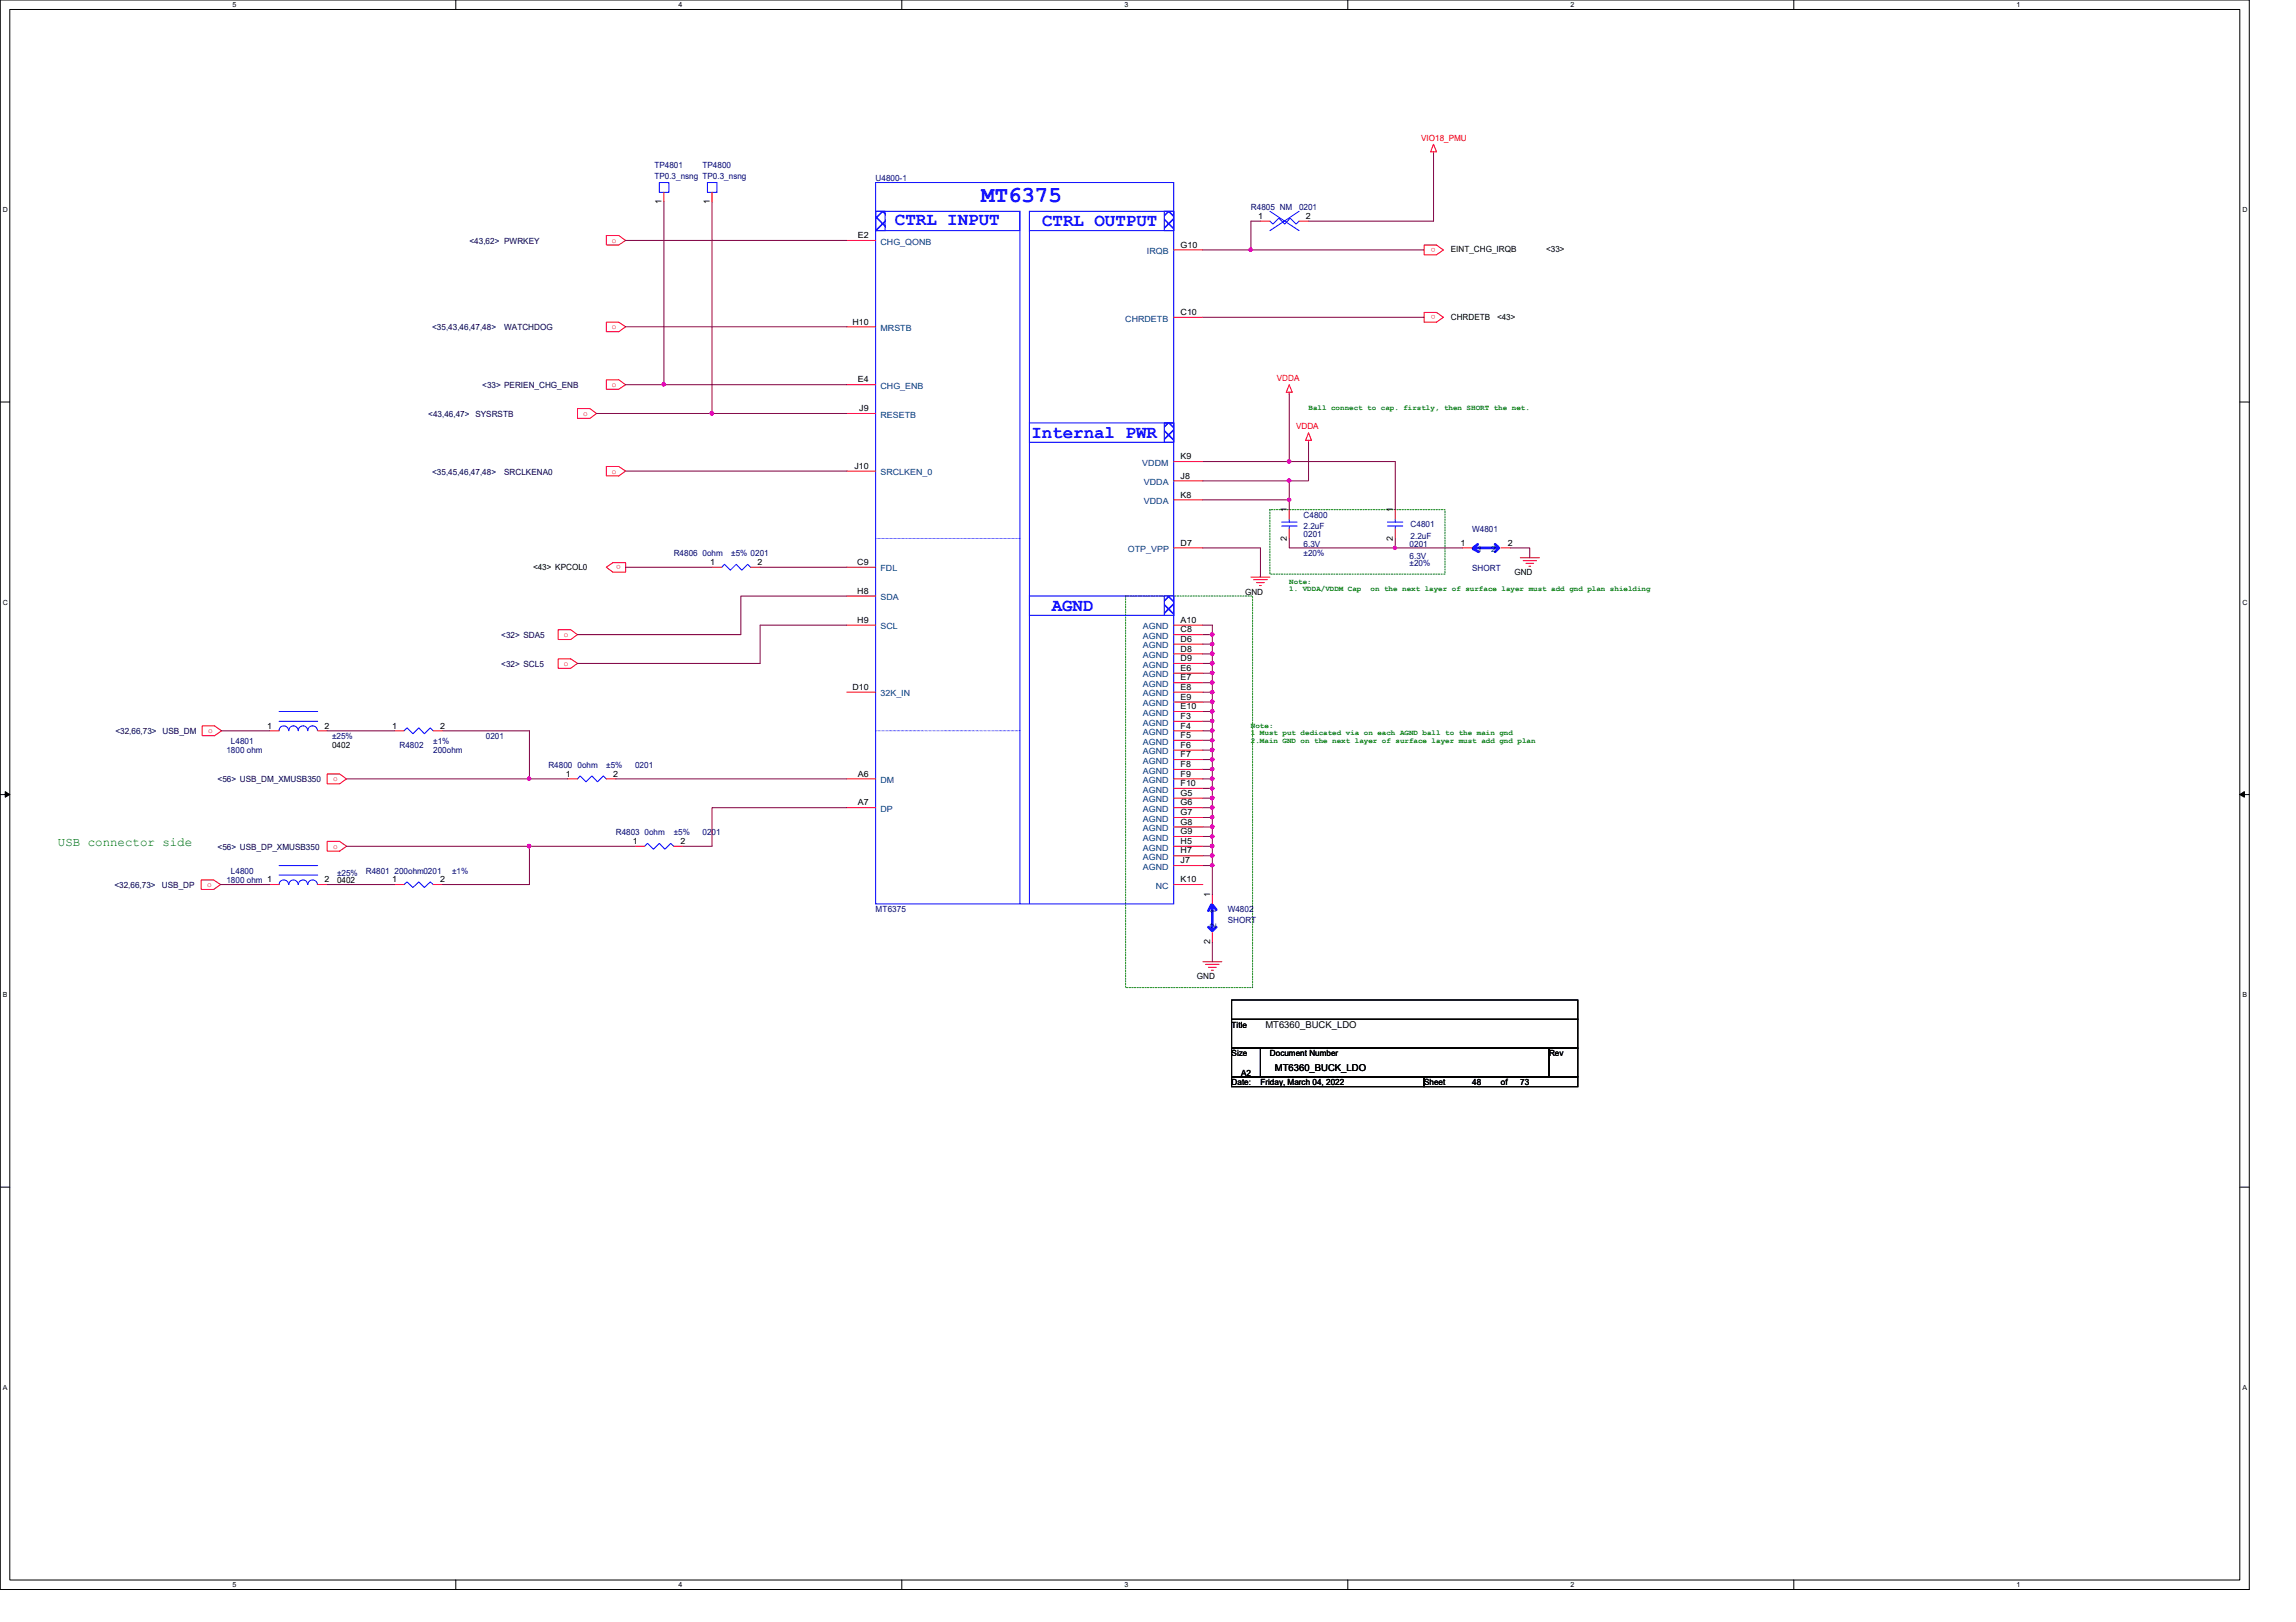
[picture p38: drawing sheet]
<svg xmlns="http://www.w3.org/2000/svg" width="297mm" height="210mm" viewBox="0 0 297 210" stroke-linecap="round" stroke-linejoin="round" font-family="sans-serif">
<defs><g id="words">
<text font-size="3" fill="#00f" x="127" y="26.1">MT6375</text>
<g font-size="2.3" fill="#00f">
<text x="115.8" y="29.1">CTRL INPUT</text>
<text x="134.8" y="29.3">CTRL OUTPUT</text>
<text x="133.4" y="56.6">Internal PWR</text>
<text x="136.1" y="79">AGND</text>
</g>
<text font-size="1.6" fill="#008000" x="7.5" y="109.5">USB connector side</text>
<g font-size="1.2">
<text x="163.7" y="133.1">MT6360_BUCK_LDO</text>
<text x="164.9" y="138.6">MT6360_BUCK_LDO</text>
</g>
<g font-size="1.1" fill="#000080">
<text x="84.7" y="21.7">TP4801</text>
<text x="84.7" y="23.2">TP0.3_nsng TP0.3_nsng</text>
<text x="90.9" y="21.7">TP4800</text>
<text x="113.3" y="23.5">U4800-1</text>
<text x="161.8" y="27.2">R4805 NM</text>
<text x="168.1" y="27.2">0201</text>
<text x="87.2" y="72">R4806 0ohm</text>
<text x="94.6" y="72">±5% 0201</text>
<text x="168.7" y="67">C4800</text>
<text x="168.7" y="68.5">2.2uF</text>
<text x="168.7" y="69.5">0201</text>
<text x="168.7" y="70.7">6.3V</text>
<text x="168.7" y="72">±20%</text>
<text x="182.4" y="70.7">0201</text>
<text x="182.5" y="68.2">C4801</text>
<text x="182.5" y="69.7">2.2uF</text>
<text x="190.5" y="68.9">W4801</text>
<text x="182.4" y="72.3">6.3V</text>
<text x="182.4" y="73.2">±20%</text>
<text x="190.5" y="74">SHORT</text>
<text x="43" y="95.6">±25%</text>
<text x="62.9" y="95.6">0201</text>
<text x="29.3" y="97.5">1800 ohm</text>
<text x="29.9" y="96.3">L4801</text>
<text x="51.7" y="96.9">R4802</text>
<text x="56" y="97.5">200ohm</text>
<text x="56" y="96.3">±1%</text>
<text x="70.9" y="99.4">R4800 0ohm</text>
<text x="78.4" y="99.4">±5%</text>
<text x="82.2" y="99.4">0201</text>
<text x="29.9" y="113.1">L4800</text>
<text x="43.6" y="113.4">±25%</text>
<text x="47.3" y="113.1">R4801 200ohm0201</text>
<text x="58.5" y="113.1">±1%</text>
<text x="79.7" y="108.1">R4803 0ohm</text>
<text x="87.2" y="108.1">±5%</text>
<text x="90.9" y="108.1">0201</text>
<text x="29.3" y="114.3">1800 ohm 1</text>
<text x="113.3" y="118">MT6375</text>
<text x="158.8" y="118">W4802</text>
<text x="158.8" y="119.5">SHORT</text>
</g>
<g font-size="1.1" fill="#f00">
<text x="183.9" y="18.2">VIO18_PMU</text>
<text x="79.2" y="31.4">o</text>
<text x="185.7" y="32" transform="rotate(180 185.7 32)">o</text>
<text x="185.7" y="40.8" transform="rotate(180 185.7 40.8)">o</text>
<text x="79.2" y="42.6">o</text>
<text x="75.4" y="53.8">o</text>
<text x="79.2" y="50.1">o</text>
<text x="165.2" y="49.3">VDDA</text>
<text x="167.7" y="55.5">VDDA</text>
<text x="79.2" y="61.3">o</text>
<text x="80.3" y="73.1" transform="rotate(180 80.3 73.1)">o</text>
<text x="72.9" y="82.4">o</text>
<text x="72.9" y="86.2">o</text>
<text x="26.9" y="94.9">o</text>
<text x="43.1" y="101.1">o</text>
<text x="43.1" y="109.8">o</text>
<text x="26.8" y="114.8">o</text>
</g>
<g font-size="1.1">
<text x="85.6" y="26.4" transform="rotate(-90 85.6 26.4)">1</text>
<text x="91.8" y="26.4" transform="rotate(-90 91.8 26.4)">1</text>
<text x="162.8" y="28.3">1</text>
<text x="169" y="28.3">2</text>
<text x="111" y="30.8">E2</text>
<text x="152.7" y="32">G10</text>
<text x="187.7" y="32.6">EINT_CHG_IRQB</text>
<text x="200" y="32.6">&lt;33&gt;</text>
<text x="110.3" y="42">H10</text>
<text x="152.7" y="40.8">C10</text>
<text x="187.7" y="41.4">CHRDETB</text>
<text x="193.7" y="41.4">&lt;43&gt;</text>
<text x="111" y="49.5">E4</text>
<text x="111.2" y="53.2">J9</text>
<text x="152.7" y="59.4">K9</text>
<text x="110.5" y="60.7">J10</text>
<text x="152.7" y="61.9">J8</text>
<text x="152.7" y="64.4">K8</text>
<text x="152.7" y="70.6">D7</text>
<text x="166.5" y="70" transform="rotate(-90 166.5 70)">2</text>
<text x="166.5" y="66.3" transform="rotate(-90 166.5 66.3)">1</text>
<text x="180.2" y="70" transform="rotate(-90 180.2 70)">2</text>
<text x="180.2" y="66.3" transform="rotate(-90 180.2 66.3)">1</text>
<text x="188.9" y="70.6">1</text>
<text x="195.1" y="70.6">2</text>
<text x="69" y="73.7">&lt;43&gt; KPCOL0</text>
<text x="91.9" y="73.1">1</text>
<text x="98" y="73.1">2</text>
<text x="110.9" y="73.1">C9</text>
<text x="110.9" y="76.8">H8</text>
<text x="161.1" y="77">GND</text>
<text x="195.9" y="74.5">GND</text>
<text x="110.9" y="80.6">H9</text>
<text x="152.7" y="80.6">A10</text>
<text x="152.7" y="83.1">D6</text>
<text x="152.7" y="81.8">C8</text>
<text x="110.3" y="89.3">D10</text>
<text x="152.7" y="84.3">D8</text>
<text x="152.7" y="86.8">E6</text>
<text x="152.7" y="88.1">E7</text>
<text x="152.7" y="89.3">E8</text>
<text x="152.7" y="85.6">D9</text>
<text x="34.6" y="94.3">1</text>
<text x="42" y="94.3">2</text>
<text x="50.8" y="94.3">1</text>
<text x="56.9" y="94.3">2</text>
<text x="152.7" y="91.8">E10</text>
<text x="152.7" y="93">F3</text>
<text x="152.7" y="94.3">F4</text>
<text x="152.7" y="95.5">F5</text>
<text x="152.7" y="90.6">E9</text>
<text x="43" y="96.9">0402</text>
<text x="73.2" y="100.5">1</text>
<text x="79.3" y="100.5">2</text>
<text x="111" y="100.5">A6</text>
<text x="152.7" y="96.8">F6</text>
<text x="152.7" y="98">F7</text>
<text x="152.7" y="100.5">F9</text>
<text x="152.7" y="101.7">F10</text>
<text x="152.7" y="99.3">F8</text>
<text x="111" y="104.2">A7</text>
<text x="152.7" y="103">G5</text>
<text x="152.7" y="104.2">G6</text>
<text x="152.7" y="105.5">G7</text>
<text x="152.7" y="106.7">G8</text>
<text x="152.7" y="108">G9</text>
<text x="81.9" y="109.2">1</text>
<text x="88.1" y="109.2">2</text>
<text x="152.7" y="109.2">H5</text>
<text x="152.7" y="110.4">H7</text>
<text x="152.7" y="111.7">J7</text>
<text x="42" y="114.2">2</text>
<text x="43.6" y="114.3">0402</text>
<text x="50.8" y="114.2">1</text>
<text x="56.9" y="114.2">2</text>
<text x="152.7" y="114.2">K10</text>
<text x="156.5" y="116.1" transform="rotate(-90 156.5 116.1)">1</text>
<text x="156.5" y="122.2" transform="rotate(-90 156.5 122.2)">2</text>
<text x="154.9" y="126.7">GND</text>
<text x="159.3" y="133">Title</text>
<text x="159.3" y="136.7">Size</text>
<text x="164.3" y="136.7">Document Number</text>
<text x="200.4" y="136.7">Rev</text>
<text x="159.3" y="140.4">Date:</text>
<text x="160.6" y="139.2">A2</text>
<text x="163.1" y="140.4">Friday, March 04, 2022</text>
<text x="184.2" y="140.4">Sheet</text>
<text x="190.5" y="140.4">48</text>
<text x="194.2" y="140.4">of</text>
<text x="196.7" y="140.4">73</text>
</g>
<g font-size="1.1" fill="#000040">
<text x="60.7" y="31.5">&lt;43,62&gt; PWRKEY</text>
<text x="55.9" y="42.8">&lt;35,43,46,47,48&gt;</text>
<text x="65.2" y="42.8">WATCHDOG</text>
<text x="55.4" y="53.9">&lt;43,46,47&gt; SYSRSTB</text>
<text x="62.4" y="50.2">&lt;33&gt; PERIEN_CHG_ENB</text>
<text x="55.9" y="61.4">&lt;35,45,46,47,48&gt;</text>
<text x="65.2" y="61.4">SRCLKENA0</text>
<text x="64.9" y="82.5">&lt;32&gt; SDA5</text>
<text x="64.9" y="86.3">&lt;32&gt; SCL5</text>
<text x="14.9" y="95">&lt;32,66,73&gt; USB_DM</text>
<text x="28.1" y="101.2">&lt;56&gt; USB_DM_XMUSB350</text>
<text x="28.1" y="109.9">&lt;56&gt; USB_DP_XMUSB350</text>
<text x="14.8" y="114.9">&lt;32,66,73&gt;</text>
<text x="21" y="114.9">USB_DP</text>
</g>
<g font-size="1.1" fill="#004080">
<text x="113.9" y="31.7">CHG_QONB</text>
<text x="148.4" y="32.9">IRQB</text>
<text x="145.6" y="41.6">CHRDETB</text>
<text x="113.9" y="42.8">MRSTB</text>
<text x="113.9" y="50.3">CHG_ENB</text>
<text x="113.9" y="54.1">RESETB</text>
<text x="113.9" y="61.5">SRCLKEN_0</text>
<text x="147.8" y="60.3">VDDM</text>
<text x="148" y="62.8">VDDA</text>
<text x="148" y="65.2">VDDA</text>
<text x="145.9" y="71.5">OTP_VPP</text>
<text x="191.1" y="71.5">1</text>
<text x="192.9" y="71.5">2</text>
<text x="113.9" y="74">FDL</text>
<text x="113.9" y="77.7">SDA</text>
<text x="113.9" y="81.4">SCL</text>
<text x="147.9" y="81.4">AGND</text>
<text x="147.9" y="83.9">AGND</text>
<text x="147.9" y="82.7">AGND</text>
<text x="147.9" y="85.2">AGND</text>
<text x="147.9" y="87.7">AGND</text>
<text x="147.9" y="88.9">AGND</text>
<text x="147.9" y="86.4">AGND</text>
<text x="113.9" y="90.1">32K_IN</text>
<text x="147.9" y="90.1">AGND</text>
<text x="147.9" y="92.6">AGND</text>
<text x="147.9" y="93.9">AGND</text>
<text x="147.9" y="95.1">AGND</text>
<text x="147.9" y="91.4">AGND</text>
<text x="113.9" y="101.3">DM</text>
<text x="147.9" y="96.4">AGND</text>
<text x="147.9" y="97.6">AGND</text>
<text x="147.9" y="98.8">AGND</text>
<text x="147.9" y="101.3">AGND</text>
<text x="147.9" y="100.1">AGND</text>
<text x="113.9" y="105.1">DP</text>
<text x="147.9" y="102.6">AGND</text>
<text x="147.9" y="103.8">AGND</text>
<text x="147.9" y="105.1">AGND</text>
<text x="147.9" y="106.3">AGND</text>
<text x="147.9" y="107.6">AGND</text>
<text x="147.9" y="108.8">AGND</text>
<text x="147.9" y="110.1">AGND</text>
<text x="147.9" y="111.3">AGND</text>
<text x="147.9" y="112.6">AGND</text>
<text x="149.5" y="115">NC</text>
<text x="157.4" y="118.2" transform="rotate(-90 157.4 118.2)">1</text>
<text x="157.4" y="120.1" transform="rotate(-90 157.4 120.1)">2</text>
</g>
<g font-size="1" fill="#008000">
<text x="169.3" y="53.1">Ball connect to cap. firstly, then SHORT the net.</text>
<text x="166.8" y="75.5">Note:</text>
<text x="166.8" y="76.5">1. VDDA/VDDM Cap</text>
<text x="177.3" y="76.5">on the next layer of surface layer must add gnd plan shielding</text>
<text x="161.8" y="94.2">Note:</text>
<text x="161.8" y="95.2">1 Must put dedicated via on each AGND ball to the main gnd</text>
<text x="161.8" y="96.1">2.Main GND on the next layer of surface layer must add gnd plan</text>
</g>
<g font-size=".9">
<text x="30.1" y=".9">5</text>
<text x="87.8" y=".9">4</text>
<text x="145.5" y=".9">3</text>
<text x="203.2" y=".9">2</text>
<text x="260.9" y=".9">1</text>
<text x=".4" y="27.4">D</text>
<text x="290.1" y="27.4">D</text>
<text x=".4" y="78.2">C</text>
<text x="290.1" y="78.2">C</text>
<text x=".4" y="129">B</text>
<text x="290.1" y="129">B</text>
<text x=".4" y="179.8">A</text>
<text x="290.1" y="179.8">A</text>
<text x="30.1" y="205.4">5</text>
<text x="87.8" y="205.4">4</text>
<text x="145.5" y="205.4">3</text>
<text x="203.2" y="205.4">2</text>
<text x="260.9" y="205.4">1</text>
</g>
</g></defs>
<path d="M0 0h291v205.7h-291zM1.3 1.2h288.5v203.3h-288.5z" fill="none" stroke="#000" stroke-width=".13"/>
<g fill="#fff">
<path d="M30.1 .1h.5v1h-.5z"/>
<path d="M30.1 204.6h.5v1h-.5z"/>
</g>
<path d="M59 0v1.2M59 204.5v1.2" fill="none" stroke="#000" stroke-width=".13"/>
<g fill="#fff">
<path d="M87.8 .1h.5v1h-.5z"/>
<path d="M87.8 204.6h.5v1h-.5z"/>
</g>
<path d="M116.7 0v1.2M116.7 204.5v1.2" fill="none" stroke="#000" stroke-width=".13"/>
<g fill="#fff">
<path d="M145.5 .1h.5v1h-.5z"/>
<path d="M145.5 204.6h.5v1h-.5z"/>
</g>
<path d="M174.4 0v1.2M174.4 204.5v1.2" fill="none" stroke="#000" stroke-width=".13"/>
<g fill="#fff">
<path d="M203.2 .1h.5v1h-.5z"/>
<path d="M203.2 204.6h.5v1h-.5z"/>
</g>
<path d="M232.1 0v1.2M232.1 204.5v1.2" fill="none" stroke="#000" stroke-width=".13"/>
<g fill="#fff">
<path d="M260.9 .1h.5v1h-.5z"/>
<path d="M260.9 204.6h.5v1h-.5z"/>
<path d="M.4 26.6h.6v1h-.6z"/>
<path d="M290.1 26.6h.6v1h-.6z"/>
<path d="M.4 77.4h.6v1h-.6z"/>
<path d="M290.1 77.4h.6v1h-.6z"/>
</g>
<path d="M0 52h1.3M289.8 52h1.2" fill="none" stroke="#000" stroke-width=".13"/>
<g fill="#fff">
<path d="M.4 128.2h.6v1h-.6z"/>
<path d="M290.1 128.2h.6v1h-.6z"/>
</g>
<path d="M0 102.8h1.3M.7 102.4l.6 .4-.6 .4zM289.8 102.8h1.2M289.8 102.8l.6-.4v.8z" fill="none" stroke="#000" stroke-width=".13"/>
<path d="M.7 102.4l.6 .4-.6 .4zM289.8 102.8l.6-.4v.8z" fill="#000"/>
<g fill="#fff">
<path d="M.4 179h.5v1h-.5z"/>
<path d="M290.1 179h.6v1h-.6z"/>
</g>
<path d="M159.3 129.4h44.8v2.5h-44.8zM159.3 131.9h44.8v3.7h-44.8zM159.3 135.6h3.8v3.8h-3.8zM159.3 139.4h24.9v1.2h-24.9zM163.1 135.6h37.3v3.8h-37.3zM184.2 139.4h19.9v1.2h-19.9zM200.4 135.6h3.7v3.8h-3.7zM0 153.6h1.3M289.8 153.6h1.2" fill="none" stroke="#000" stroke-width=".13"/>
<path d="M145.6 77.1h16.4v50.7h-16.4zM164.3 66h22.6v8.3h-22.6z" fill="none" stroke="#008000" stroke-width=".13" stroke-dasharray=".2 .2"/>
<g fill="none" stroke="#f00" stroke-width=".13">
<path d="M185.5 18.7l.3 .9h-.7zM185.5 19.6v.3M78.4 30.5h1.6l.9 .6-.9 .6h-1.6zM85.9 24.9v1.2M92.1 24.9v1.2M163.1 28.6h1.2M168.1 28.6h1.2M184.2 31.7h1.6l.9 .6-.9 .7h-1.6zM74.7 52.9h1.6l.9 .6-.9 .6h-1.6zM78.4 41.7h1.6l.9 .6-.9 .6h-1.6zM78.4 49.1h1.6l.9 .7-.9 .6h-1.6zM166.8 50.8v.2"/>
<path d="M166.8 49.8l.4 1h-.8zM169.3 56l.4 1h-.8zM169.3 57v.2M184.2 40.4h1.6l.9 .7-.9 .6h-1.6zM78.4 60.4h1.6l.9 .6-.9 .6h-1.6zM78.4 73.4l.9-.6h1.6v1.2h-1.6zM92.1 73.4h1.3M97.1 73.4h1.2M161.8 74.7h2.5M162.2 75h1.8M162.6 75.4h1M162.9 75.8h.3"/>
<path d="M166.8 66v1.2M166.8 68.5v1.2M180.5 66v1.2M180.5 68.5v1.2M189.2 70.9h1.3M194.2 70.9h1.2M196.7 72.2h2.5M197.1 72.6h1.7M197.4 72.9h1M197.8 73.3h.2M26.2 93.9h1.6l.9 .7-.9 .6h-1.6zM34.9 94.6h1.2"/>
<path d="M41.1 94.6h1.2M51.1 94.6h1.2M56 94.6h1.3M72.2 81.5h1.6l.9 .6-.9 .7h-1.6zM72.2 85.3h1.6l.9 .6-.9 .6h-1.6zM26 113.9h1.6l.9 .6-.9 .6h-1.6zM34.9 114.5h1.2M41.1 114.5h1.2M42.3 108.9h1.6l.9 .6-.9 .7h-1.6zM42.3 100.2h1.6l.9 .6-.9 .6h-1.6zM51.1 114.5h1.2M56 114.5h1.3"/>
<path d="M73.4 100.8h1.3M78.4 100.8h1.3M82.2 109.5h1.2M87.2 109.5h1.2M156.8 115.7v1.3M155.6 124.5h2.5M156 124.8h1.7M156.3 125.2h1M156.7 125.6h.3M156.8 120.7v1.3"/>
</g>
<g fill="none" stroke="#00f" stroke-width=".13">
<path d="M85.3 23.6h1.2v1.3h-1.2zM91.5 23.6h1.2v1.3h-1.2zM164.3 28.6l.4 .4 .7-.8 .8 .8 .7-.8 .8 .8 .4-.4M164.3 27.3l3.8 2.5M168.1 27.3l-3.8 2.5M93.4 73.4l.3-.4 .8 .8 .7-.8 .8 .8 .7-.8 .4 .4M165.8 67.6h2M165.8 68.1h2M166.8 67.2v.4M166.8 68.1v.4M179.5 67.6h2M179.5 68.1h2"/>
<path d="M180.5 67.2v.4M180.5 68.1v.4M36.1 93.3h5M36.1 92.1h5M37.3 94.5a.61 .61 0 0 0-.6-.6 .61 .61 0 0 0-.6 .7M38.6 94.5a.59 .59 0 0 0-.7-.6 .59 .59 0 0 0-.5 .7M39.8 94.5a.59 .59 0 0 0-.6-.6 .59 .59 0 0 0-.6 .7M41.1 94.5a.61 .61 0 0 0-.7-.6 .61 .61 0 0 0-.6 .7M52.3 94.6l.4-.4 .7 .8 .8-.8 .7 .8 .8-.8 .3 .4M36.1 113.2h5M36.1 112h5M37.3 114.5a.61 .61 0 0 0-.6-.6 .61 .61 0 0 0-.6 .6"/>
<path d="M38.6 114.5a.59 .59 0 0 0-.6-.6 .59 .59 0 0 0-.6 .6M39.8 114.5a.59 .59 0 0 0-.6-.6 .59 .59 0 0 0-.6 .6M41.1 114.5a.61 .61 0 0 0-.7-.6 .61 .61 0 0 0-.6 .6M52.3 114.5l.4-.4 .7 .8 .8-.8 .7 .8 .8-.8 .3 .4M74.7 100.8l.4-.4 .7 .8 .8-.8 .7 .8 .8-.8 .3 .4M83.4 109.5l.4-.4 .7 .8 .8-.8 .7 .8 .8-.8 .4 .4"/>
</g>
<path d="M190.6 71l.7 .4M190.8 70.9h2.7M191.2 70.4l-.6 .5M193.4 70.4l.4 .4M193.9 70.9l-.5 .5M156.3 120l.5 .5M156.7 117.1l-.4 .8M156.8 117.3v2.8M156.8 117.1l.6 .6M157.4 120l-.4 .4" fill="none" stroke="#00f" stroke-width=".34"/>
<path d="M113.3 27.3h1.2v2.5h-1.2z" fill-rule="evenodd" fill="#fff"/>
<path d="M113.3 27.3h1.2v2.5h-1.2z" fill-rule="evenodd" fill="#00f"/>
<path d="M113.3 27.3h1.2v2.5h-1.2zM113.3 27.3h18.7v2.5h-18.7z" fill="none" stroke="#00f" stroke-width=".13"/>
<path d="M150.6 27.3h1.2v2.5h-1.2z" fill-rule="evenodd" fill="#fff"/>
<path d="M150.6 27.3h1.2v2.5h-1.2z" fill-rule="evenodd" fill="#00f"/>
<path d="M133.2 27.3h18.6v2.5h-18.6zM150.6 27.3h1.2v2.5h-1.2zM133.2 77.1h18.6v2.5h-18.6z" fill="none" stroke="#00f" stroke-width=".13"/>
<path d="M150.6 77.1h1.2v2.5h-1.2z" fill-rule="evenodd" fill="#fff"/>
<path d="M150.6 77.1h1.2v2.5h-1.2z" fill-rule="evenodd" fill="#00f"/>
<path d="M150.6 77.1h1.2v2.5h-1.2z" fill="none" stroke="#00f" stroke-width=".13"/>
<path d="M150.6 54.7h1.2v2.5h-1.2z" fill-rule="evenodd" fill="#fff"/>
<path d="M150.6 54.7h1.2v2.5h-1.2z" fill-rule="evenodd" fill="#00f"/>
<path d="M113.3 23.6h38.5v93.4h-38.5zM132 27.3v89.7M133.2 27.3v89.7M133.2 54.7h18.6v2.5h-18.6zM150.6 54.7h1.2v2.5h-1.2zM113.3 69.7h18.7M132 69.7h.1M113.3 94.6h18.7M132 94.6h.1" fill="none" stroke="#00f" stroke-width=".13"/>
<g fill="none" stroke="#f00" stroke-width=".13">
<path d="M109.6 31.1h3.7M151.8 32.3h3.8M109.6 42.3h3.7M109.6 49.8h3.7M109.6 53.5h3.7M151.8 41.1h3.8M151.8 59.7h3.8M109.6 61h3.7M109.6 73.4h3.7M109.6 77.1h3.7M151.8 62.2h3.8M151.8 64.7h3.8"/>
<path d="M151.8 70.9h3.8M109.6 80.9h3.7M109.6 89.6h3.7M151.8 80.9h3.8M151.8 89.6h3.8M151.8 83.4h3.8M151.8 84.6h3.8M151.8 87.1h3.8M151.8 88.4h3.8M151.8 92.1h3.8M151.8 93.3h3.8M151.8 94.6h3.8"/>
<path d="M151.8 95.8h3.8M151.8 97.1h3.8M151.8 98.3h3.8M151.8 82.1h3.8M151.8 90.8h3.8M151.8 99.6h3.8M151.8 85.9h3.8M109.6 100.8h3.7M109.6 104.5h3.7M151.8 100.8h3.8M151.8 104.5h3.8M151.8 102h3.8"/>
<path d="M151.8 103.3h3.8M151.8 105.8h3.8M151.8 107h3.8M151.8 108.2h3.8M151.8 109.5h3.8M151.8 110.7h3.8M151.8 112h3.8M151.8 114.5h3.8"/>
</g>
<path d="M92.1 26.1v27.4" fill="none" stroke="#800040" stroke-width=".13"/>
<path d="M91.9 53.3h.3l.1 .2-.1 .1-.1 .1-.2-.1z" fill-rule="evenodd" fill="#f0f"/>
<path d="M91.9 53.3h.3l.1 .2-.1 .1-.1 .1-.2-.1z" fill="none" stroke="#f0f" stroke-width=".13"/>
<g fill="none" stroke="#800040" stroke-width=".13">
<path d="M80.9 31.1h28.7M77.2 53.5h32.4M80.9 42.3h28.7M80.9 49.8h5M80.9 61h28.7M109.6 77.1h-13.8v5M28.7 94.6h6.2M42.3 94.6h8.8M57.3 94.6h11.2v6.2h-23.7M109.6 80.9h-11.3v5M28.5 114.5h6.4M42.3 114.5h8.8"/>
<path d="M44.8 109.5h23.7v5h-11.2M79.7 100.8h29.9M109.6 104.5h-17.5v5h-3.7"/>
</g>
<path d="M68.3 100.6h.3l.1 .2-.1 .1-.1 .1-.2-.1z" fill-rule="evenodd" fill="#f0f"/>
<path d="M68.3 100.6h.3l.1 .2-.1 .1-.1 .1-.2-.1z" fill="none" stroke="#f0f" stroke-width=".13"/>
<path d="M155.6 32.3h6.2M155.6 41.1h28.6M180.5 59.7v6.3M155.6 64.7h11.2v1.3M74.7 85.9h23.6M74.7 82.1h21.1" fill="none" stroke="#800040" stroke-width=".13"/>
<path d="M166.6 64.5h.3l.1 .2-.1 .1-.2 .1-.1-.1z" fill-rule="evenodd" fill="#f0f"/>
<path d="M166.6 64.5h.3l.1 .2-.1 .1-.2 .1-.1-.1z" fill="none" stroke="#f0f" stroke-width=".13"/>
<path d="M155.6 97.1h1.2v1.2" fill="none" stroke="#800040" stroke-width=".13"/>
<path d="M156.6 98.1h.4l.1 .2-.1 .1-.2 .1-.2-.1z" fill-rule="evenodd" fill="#f0f"/>
<path d="M156.6 98.1h.4l.1 .2-.1 .1-.2 .1-.2-.1z" fill="none" stroke="#f0f" stroke-width=".13"/>
<path d="M156.6 96.9h.4l.1 .1-.1 .2-.2 .1-.2-.1z" fill-rule="evenodd" fill="#f0f"/>
<path d="M156.6 96.9h.4l.1 .1-.1 .2-.2 .1-.2-.1z" fill="none" stroke="#f0f" stroke-width=".13"/>
<path d="M155.6 98.3h1.2v1.3h-1.2" fill="none" stroke="#800040" stroke-width=".13"/>
<path d="M156.6 99.4h.4l.1 .1-.1 .2h-.2h-.2z" fill-rule="evenodd" fill="#f0f"/>
<path d="M156.6 99.4h.4l.1 .1-.1 .2h-.2h-.2z" fill="none" stroke="#f0f" stroke-width=".13"/>
<path d="M156.8 99.6v2.4M155.6 100.8h1.2" fill="none" stroke="#800040" stroke-width=".13"/>
<path d="M156.6 101.9h.4l.1 .1-.1 .2h-.2h-.2z" fill-rule="evenodd" fill="#f0f"/>
<path d="M156.6 101.9h.4l.1 .1-.1 .2h-.2h-.2z" fill="none" stroke="#f0f" stroke-width=".13"/>
<path d="M156.6 100.6h.4l.1 .2-.1 .1-.2 .1-.2-.1z" fill-rule="evenodd" fill="#f0f"/>
<path d="M156.6 100.6h.4l.1 .2-.1 .1-.2 .1-.2-.1z" fill="none" stroke="#f0f" stroke-width=".13"/>
<path d="M155.6 102h1.2v2.5M155.6 103.3h1.2" fill="none" stroke="#800040" stroke-width=".13"/>
<path d="M156.6 104.3h.4l.1 .2-.1 .2h-.2h-.2z" fill-rule="evenodd" fill="#f0f"/>
<path d="M156.6 104.3h.4l.1 .2-.1 .2h-.2h-.2z" fill="none" stroke="#f0f" stroke-width=".13"/>
<path d="M156.6 103.1h.4l.1 .2-.1 .1-.2 .1-.2-.1z" fill-rule="evenodd" fill="#f0f"/>
<path d="M156.6 103.1h.4l.1 .2-.1 .1-.2 .1-.2-.1z" fill="none" stroke="#f0f" stroke-width=".13"/>
<path d="M155.6 104.5h1.2v1.3" fill="none" stroke="#800040" stroke-width=".13"/>
<path d="M156.6 105.6h.4l.1 .1-.1 .2-.2 .1-.2-.1z" fill-rule="evenodd" fill="#f0f"/>
<path d="M156.6 105.6h.4l.1 .1-.1 .2-.2 .1-.2-.1z" fill="none" stroke="#f0f" stroke-width=".13"/>
<path d="M155.6 105.8h1.2v1.2h-1.2" fill="none" stroke="#800040" stroke-width=".13"/>
<path d="M156.6 106.8h.4l.1 .2-.1 .2h-.2h-.2z" fill-rule="evenodd" fill="#f0f"/>
<path d="M156.6 106.8h.4l.1 .2-.1 .2h-.2h-.2z" fill="none" stroke="#f0f" stroke-width=".13"/>
<path d="M156.8 107v1.2h-1.2" fill="none" stroke="#800040" stroke-width=".13"/>
<path d="M156.6 108.1h.4l.1 .1-.1 .2-.2 .1-.2-.1z" fill-rule="evenodd" fill="#f0f"/>
<path d="M156.6 108.1h.4l.1 .1-.1 .2-.2 .1-.2-.1z" fill="none" stroke="#f0f" stroke-width=".13"/>
<path d="M155.6 109.5h1.2M156.8 108.2v2.5" fill="none" stroke="#800040" stroke-width=".13"/>
<path d="M156.6 109.3h.4l.1 .2-.1 .1-.2 .1-.2-.1z" fill-rule="evenodd" fill="#f0f"/>
<path d="M156.6 109.3h.4l.1 .2-.1 .1-.2 .1-.2-.1z" fill="none" stroke="#f0f" stroke-width=".13"/>
<path d="M155.6 110.7h1.2v1.3" fill="none" stroke="#800040" stroke-width=".13"/>
<path d="M156.6 110.5h.4l.1 .2-.1 .2-.2 .1-.2-.1z" fill-rule="evenodd" fill="#f0f"/>
<path d="M156.6 110.5h.4l.1 .2-.1 .2-.2 .1-.2-.1z" fill="none" stroke="#f0f" stroke-width=".13"/>
<path d="M155.6 112h1.2" fill="none" stroke="#800040" stroke-width=".13"/>
<path d="M156.6 111.8h.4l.1 .2-.1 .1-.2 .1-.2-.1z" fill-rule="evenodd" fill="#f0f"/>
<path d="M156.6 111.8h.4l.1 .2-.1 .1-.2 .1-.2-.1z" fill="none" stroke="#f0f" stroke-width=".13"/>
<path d="M161.8 28.6v3.7h22.4M156.8 112v3.7" fill="none" stroke="#800040" stroke-width=".13"/>
<path d="M161.6 32.1h.3l.1 .2-.1 .2-.1 .1-.2-.1z" fill-rule="evenodd" fill="#f0f"/>
<path d="M161.6 32.1h.3l.1 .2-.1 .2-.1 .1-.2-.1z" fill="none" stroke="#f0f" stroke-width=".13"/>
<path d="M185.5 19.9v8.7h-16.2M161.8 28.6h1.3M155.6 70.9h7.5v3.8M155.6 80.9h1.2v1.2h-1.2" fill="none" stroke="#800040" stroke-width=".13"/>
<path d="M156.6 81.9h.4l.1 .2-.1 .2h-.2h-.2z" fill-rule="evenodd" fill="#f0f"/>
<path d="M156.6 81.9h.4l.1 .2-.1 .2h-.2h-.2z" fill="none" stroke="#f0f" stroke-width=".13"/>
<path d="M156.8 82.1v1.3" fill="none" stroke="#800040" stroke-width=".13"/>
<path d="M156.6 83.2h.4l.1 .2-.1 .1-.2 .1-.2-.1z" fill-rule="evenodd" fill="#f0f"/>
<path d="M156.6 83.2h.4l.1 .2-.1 .1-.2 .1-.2-.1z" fill="none" stroke="#f0f" stroke-width=".13"/>
<path d="M155.6 83.4h1.2v2.5M155.6 84.6h1.2" fill="none" stroke="#800040" stroke-width=".13"/>
<path d="M156.6 85.7h.4l.1 .1-.1 .2-.2 .1-.2-.1z" fill-rule="evenodd" fill="#f0f"/>
<path d="M156.6 85.7h.4l.1 .1-.1 .2-.2 .1-.2-.1z" fill="none" stroke="#f0f" stroke-width=".13"/>
<path d="M156.6 84.4h.4l.1 .2-.1 .2h-.2h-.2z" fill-rule="evenodd" fill="#f0f"/>
<path d="M156.6 84.4h.4l.1 .2-.1 .2h-.2h-.2z" fill="none" stroke="#f0f" stroke-width=".13"/>
<path d="M155.6 85.9h1.2v1.2h-1.2" fill="none" stroke="#800040" stroke-width=".13"/>
<path d="M156.6 86.9h.4l.1 .2-.1 .1-.2 .1-.2-.1z" fill-rule="evenodd" fill="#f0f"/>
<path d="M156.6 86.9h.4l.1 .2-.1 .1-.2 .1-.2-.1z" fill="none" stroke="#f0f" stroke-width=".13"/>
<path d="M155.6 88.4h1.2M156.8 87.1v2.5" fill="none" stroke="#800040" stroke-width=".13"/>
<path d="M156.6 89.4h.4l.1 .2-.1 .1-.2 .1-.2-.1z" fill-rule="evenodd" fill="#f0f"/>
<path d="M156.6 89.4h.4l.1 .2-.1 .1-.2 .1-.2-.1z" fill="none" stroke="#f0f" stroke-width=".13"/>
<path d="M156.6 88.2h.4l.1 .1-.1 .2-.2 .1-.2-.1z" fill-rule="evenodd" fill="#f0f"/>
<path d="M156.6 88.2h.4l.1 .1-.1 .2-.2 .1-.2-.1z" fill="none" stroke="#f0f" stroke-width=".13"/>
<path d="M155.6 89.6h1.2v2.5M155.6 90.8h1.2" fill="none" stroke="#800040" stroke-width=".13"/>
<path d="M156.6 91.9h.4l.1 .1-.1 .2-.2 .1-.2-.1z" fill-rule="evenodd" fill="#f0f"/>
<path d="M156.6 91.9h.4l.1 .1-.1 .2-.2 .1-.2-.1z" fill="none" stroke="#f0f" stroke-width=".13"/>
<path d="M156.6 90.7h.4l.1 .1-.1 .2-.2 .1-.2-.1z" fill-rule="evenodd" fill="#f0f"/>
<path d="M156.6 90.7h.4l.1 .1-.1 .2-.2 .1-.2-.1z" fill="none" stroke="#f0f" stroke-width=".13"/>
<path d="M155.6 92.1h1.2v2.5M155.6 93.3h1.2" fill="none" stroke="#800040" stroke-width=".13"/>
<path d="M156.6 93.1h.4l.1 .2-.1 .1-.2 .1-.2-.1z" fill-rule="evenodd" fill="#f0f"/>
<path d="M156.6 93.1h.4l.1 .2-.1 .1-.2 .1-.2-.1z" fill="none" stroke="#f0f" stroke-width=".13"/>
<path d="M156.6 94.4h.4l.1 .1-.1 .2-.2 .1-.2-.1z" fill-rule="evenodd" fill="#f0f"/>
<path d="M156.6 94.4h.4l.1 .1-.1 .2-.2 .1-.2-.1z" fill="none" stroke="#f0f" stroke-width=".13"/>
<path d="M155.6 94.6h1.2v1.2M155.6 95.8h1.2v1.3" fill="none" stroke="#800040" stroke-width=".13"/>
<path d="M156.6 95.6h.4l.1 .2-.1 .1-.2 .1-.2-.1z" fill-rule="evenodd" fill="#f0f"/>
<path d="M156.6 95.6h.4l.1 .2-.1 .1-.2 .1-.2-.1z" fill="none" stroke="#f0f" stroke-width=".13"/>
<path d="M166.8 51v8.7h-11.2" fill="none" stroke="#800040" stroke-width=".13"/>
<path d="M166.6 59.5h.3l.1 .2-.1 .2h-.2h-.1z" fill-rule="evenodd" fill="#f0f"/>
<path d="M166.6 59.5h.3l.1 .2-.1 .2h-.2h-.1z" fill="none" stroke="#f0f" stroke-width=".13"/>
<path d="M166.8 59.7h13.7M155.6 62.2h11.2" fill="none" stroke="#800040" stroke-width=".13"/>
<path d="M166.6 62h.3l.1 .2-.1 .1-.2 .1-.1-.1z" fill-rule="evenodd" fill="#f0f"/>
<path d="M166.6 62h.3l.1 .2-.1 .1-.2 .1-.1-.1z" fill="none" stroke="#f0f" stroke-width=".13"/>
<path d="M169.3 57.2v5h-2.5v2.5M68.5 100.8h4.9M68.5 109.5h13.7" fill="none" stroke="#800040" stroke-width=".13"/>
<path d="M68.3 109.3h.3l.1 .2-.1 .1-.1 .1-.2-.1z" fill-rule="evenodd" fill="#f0f"/>
<path d="M68.3 109.3h.3l.1 .2-.1 .1-.1 .1-.2-.1z" fill="none" stroke="#f0f" stroke-width=".13"/>
<path d="M85.9 26.1v23.7" fill="none" stroke="#800040" stroke-width=".13"/>
<path d="M85.7 49.6h.3l.1 .1-.1 .2-.2 .1-.1-.1z" fill-rule="evenodd" fill="#f0f"/>
<path d="M85.7 49.6h.3l.1 .1-.1 .2-.2 .1-.1-.1z" fill="none" stroke="#f0f" stroke-width=".13"/>
<path d="M85.9 49.8h23.7M80.9 73.4h11.2M166.8 69.7v1.2h13.7M180.5 69.7v1.2h8.7" fill="none" stroke="#800040" stroke-width=".13"/>
<path d="M180.3 70.8h.3l.1 .1-.1 .1-.1 .1-.2-.1z" fill-rule="evenodd" fill="#f0f"/>
<path d="M180.3 70.8h.3l.1 .1-.1 .1-.1 .1-.2-.1z" fill="none" stroke="#f0f" stroke-width=".13"/>
<path d="M98.3 73.4h11.3M195.4 70.9h2.5v1.3M156.8 122v2.5" fill="none" stroke="#800040" stroke-width=".13"/>
<path d="M91.9 53.3h.3l.1 .2-.1 .1-.1 .1-.2-.1z" fill-rule="evenodd" fill="#f0f"/>
<path d="M91.9 53.3h.3l.1 .2-.1 .1-.1 .1-.2-.1z" fill="none" stroke="#f0f" stroke-width=".13"/>
<path d="M68.3 100.6h.3l.1 .2-.1 .1-.1 .1-.2-.1z" fill-rule="evenodd" fill="#f0f"/>
<path d="M68.3 100.6h.3l.1 .2-.1 .1-.1 .1-.2-.1z" fill="none" stroke="#f0f" stroke-width=".13"/>
<path d="M166.6 64.5h.3l.1 .2-.1 .1-.2 .1-.1-.1z" fill-rule="evenodd" fill="#f0f"/>
<path d="M166.6 64.5h.3l.1 .2-.1 .1-.2 .1-.1-.1z" fill="none" stroke="#f0f" stroke-width=".13"/>
<path d="M156.6 98.1h.4l.1 .2-.1 .1-.2 .1-.2-.1z" fill-rule="evenodd" fill="#f0f"/>
<path d="M156.6 98.1h.4l.1 .2-.1 .1-.2 .1-.2-.1z" fill="none" stroke="#f0f" stroke-width=".13"/>
<path d="M156.6 96.9h.4l.1 .1-.1 .2-.2 .1-.2-.1z" fill-rule="evenodd" fill="#f0f"/>
<path d="M156.6 96.9h.4l.1 .1-.1 .2-.2 .1-.2-.1z" fill="none" stroke="#f0f" stroke-width=".13"/>
<path d="M156.6 99.4h.4l.1 .1-.1 .2h-.2h-.2z" fill-rule="evenodd" fill="#f0f"/>
<path d="M156.6 99.4h.4l.1 .1-.1 .2h-.2h-.2z" fill="none" stroke="#f0f" stroke-width=".13"/>
<path d="M156.6 101.9h.4l.1 .1-.1 .2h-.2h-.2z" fill-rule="evenodd" fill="#f0f"/>
<path d="M156.6 101.9h.4l.1 .1-.1 .2h-.2h-.2z" fill="none" stroke="#f0f" stroke-width=".13"/>
<path d="M156.6 100.6h.4l.1 .2-.1 .1-.2 .1-.2-.1z" fill-rule="evenodd" fill="#f0f"/>
<path d="M156.6 100.6h.4l.1 .2-.1 .1-.2 .1-.2-.1z" fill="none" stroke="#f0f" stroke-width=".13"/>
<path d="M156.6 104.3h.4l.1 .2-.1 .2h-.2h-.2z" fill-rule="evenodd" fill="#f0f"/>
<path d="M156.6 104.3h.4l.1 .2-.1 .2h-.2h-.2z" fill="none" stroke="#f0f" stroke-width=".13"/>
<path d="M156.6 103.1h.4l.1 .2-.1 .1-.2 .1-.2-.1z" fill-rule="evenodd" fill="#f0f"/>
<path d="M156.6 103.1h.4l.1 .2-.1 .1-.2 .1-.2-.1z" fill="none" stroke="#f0f" stroke-width=".13"/>
<path d="M156.6 105.6h.4l.1 .1-.1 .2-.2 .1-.2-.1z" fill-rule="evenodd" fill="#f0f"/>
<path d="M156.6 105.6h.4l.1 .1-.1 .2-.2 .1-.2-.1z" fill="none" stroke="#f0f" stroke-width=".13"/>
<path d="M156.6 106.8h.4l.1 .2-.1 .2h-.2h-.2z" fill-rule="evenodd" fill="#f0f"/>
<path d="M156.6 106.8h.4l.1 .2-.1 .2h-.2h-.2z" fill="none" stroke="#f0f" stroke-width=".13"/>
<path d="M156.6 108.1h.4l.1 .1-.1 .2-.2 .1-.2-.1z" fill-rule="evenodd" fill="#f0f"/>
<path d="M156.6 108.1h.4l.1 .1-.1 .2-.2 .1-.2-.1z" fill="none" stroke="#f0f" stroke-width=".13"/>
<path d="M156.6 109.3h.4l.1 .2-.1 .1-.2 .1-.2-.1z" fill-rule="evenodd" fill="#f0f"/>
<path d="M156.6 109.3h.4l.1 .2-.1 .1-.2 .1-.2-.1z" fill="none" stroke="#f0f" stroke-width=".13"/>
<path d="M156.6 110.5h.4l.1 .2-.1 .2-.2 .1-.2-.1z" fill-rule="evenodd" fill="#f0f"/>
<path d="M156.6 110.5h.4l.1 .2-.1 .2-.2 .1-.2-.1z" fill="none" stroke="#f0f" stroke-width=".13"/>
<path d="M156.6 111.8h.4l.1 .2-.1 .1-.2 .1-.2-.1z" fill-rule="evenodd" fill="#f0f"/>
<path d="M156.6 111.8h.4l.1 .2-.1 .1-.2 .1-.2-.1z" fill="none" stroke="#f0f" stroke-width=".13"/>
<path d="M161.6 32.1h.3l.1 .2-.1 .2-.1 .1-.2-.1z" fill-rule="evenodd" fill="#f0f"/>
<path d="M161.6 32.1h.3l.1 .2-.1 .2-.1 .1-.2-.1z" fill="none" stroke="#f0f" stroke-width=".13"/>
<path d="M156.6 81.9h.4l.1 .2-.1 .2h-.2h-.2z" fill-rule="evenodd" fill="#f0f"/>
<path d="M156.6 81.9h.4l.1 .2-.1 .2h-.2h-.2z" fill="none" stroke="#f0f" stroke-width=".13"/>
<path d="M156.6 83.2h.4l.1 .2-.1 .1-.2 .1-.2-.1z" fill-rule="evenodd" fill="#f0f"/>
<path d="M156.6 83.2h.4l.1 .2-.1 .1-.2 .1-.2-.1z" fill="none" stroke="#f0f" stroke-width=".13"/>
<path d="M156.6 85.7h.4l.1 .1-.1 .2-.2 .1-.2-.1z" fill-rule="evenodd" fill="#f0f"/>
<path d="M156.6 85.7h.4l.1 .1-.1 .2-.2 .1-.2-.1z" fill="none" stroke="#f0f" stroke-width=".13"/>
<path d="M156.6 84.4h.4l.1 .2-.1 .2h-.2h-.2z" fill-rule="evenodd" fill="#f0f"/>
<path d="M156.6 84.4h.4l.1 .2-.1 .2h-.2h-.2z" fill="none" stroke="#f0f" stroke-width=".13"/>
<path d="M156.6 86.9h.4l.1 .2-.1 .1-.2 .1-.2-.1z" fill-rule="evenodd" fill="#f0f"/>
<path d="M156.6 86.9h.4l.1 .2-.1 .1-.2 .1-.2-.1z" fill="none" stroke="#f0f" stroke-width=".13"/>
<path d="M156.6 89.4h.4l.1 .2-.1 .1-.2 .1-.2-.1z" fill-rule="evenodd" fill="#f0f"/>
<path d="M156.6 89.4h.4l.1 .2-.1 .1-.2 .1-.2-.1z" fill="none" stroke="#f0f" stroke-width=".13"/>
<path d="M156.6 88.2h.4l.1 .1-.1 .2-.2 .1-.2-.1z" fill-rule="evenodd" fill="#f0f"/>
<path d="M156.6 88.2h.4l.1 .1-.1 .2-.2 .1-.2-.1z" fill="none" stroke="#f0f" stroke-width=".13"/>
<path d="M156.6 91.9h.4l.1 .1-.1 .2-.2 .1-.2-.1z" fill-rule="evenodd" fill="#f0f"/>
<path d="M156.6 91.9h.4l.1 .1-.1 .2-.2 .1-.2-.1z" fill="none" stroke="#f0f" stroke-width=".13"/>
<path d="M156.6 90.7h.4l.1 .1-.1 .2-.2 .1-.2-.1z" fill-rule="evenodd" fill="#f0f"/>
<path d="M156.6 90.7h.4l.1 .1-.1 .2-.2 .1-.2-.1z" fill="none" stroke="#f0f" stroke-width=".13"/>
<path d="M156.6 93.1h.4l.1 .2-.1 .1-.2 .1-.2-.1z" fill-rule="evenodd" fill="#f0f"/>
<path d="M156.6 93.1h.4l.1 .2-.1 .1-.2 .1-.2-.1z" fill="none" stroke="#f0f" stroke-width=".13"/>
<path d="M156.6 94.4h.4l.1 .1-.1 .2-.2 .1-.2-.1z" fill-rule="evenodd" fill="#f0f"/>
<path d="M156.6 94.4h.4l.1 .1-.1 .2-.2 .1-.2-.1z" fill="none" stroke="#f0f" stroke-width=".13"/>
<path d="M156.6 95.6h.4l.1 .2-.1 .1-.2 .1-.2-.1z" fill-rule="evenodd" fill="#f0f"/>
<path d="M156.6 95.6h.4l.1 .2-.1 .1-.2 .1-.2-.1z" fill="none" stroke="#f0f" stroke-width=".13"/>
<path d="M166.6 59.5h.3l.1 .2-.1 .2h-.2h-.1z" fill-rule="evenodd" fill="#f0f"/>
<path d="M166.6 59.5h.3l.1 .2-.1 .2h-.2h-.1z" fill="none" stroke="#f0f" stroke-width=".13"/>
<path d="M166.6 62h.3l.1 .2-.1 .1-.2 .1-.1-.1z" fill-rule="evenodd" fill="#f0f"/>
<path d="M166.6 62h.3l.1 .2-.1 .1-.2 .1-.1-.1z" fill="none" stroke="#f0f" stroke-width=".13"/>
<path d="M68.3 109.3h.3l.1 .2-.1 .1-.1 .1-.2-.1z" fill-rule="evenodd" fill="#f0f"/>
<path d="M68.3 109.3h.3l.1 .2-.1 .1-.1 .1-.2-.1z" fill="none" stroke="#f0f" stroke-width=".13"/>
<path d="M85.7 49.6h.3l.1 .1-.1 .2-.2 .1-.1-.1z" fill-rule="evenodd" fill="#f0f"/>
<path d="M85.7 49.6h.3l.1 .1-.1 .2-.2 .1-.1-.1z" fill="none" stroke="#f0f" stroke-width=".13"/>
<path d="M180.3 70.8h.3l.1 .1-.1 .1-.1 .1-.2-.1z" fill-rule="evenodd" fill="#f0f"/>
<path d="M180.3 70.8h.3l.1 .1-.1 .1-.1 .1-.2-.1z" fill="none" stroke="#f0f" stroke-width=".13"/>
<use href="#words"/>
</svg>
